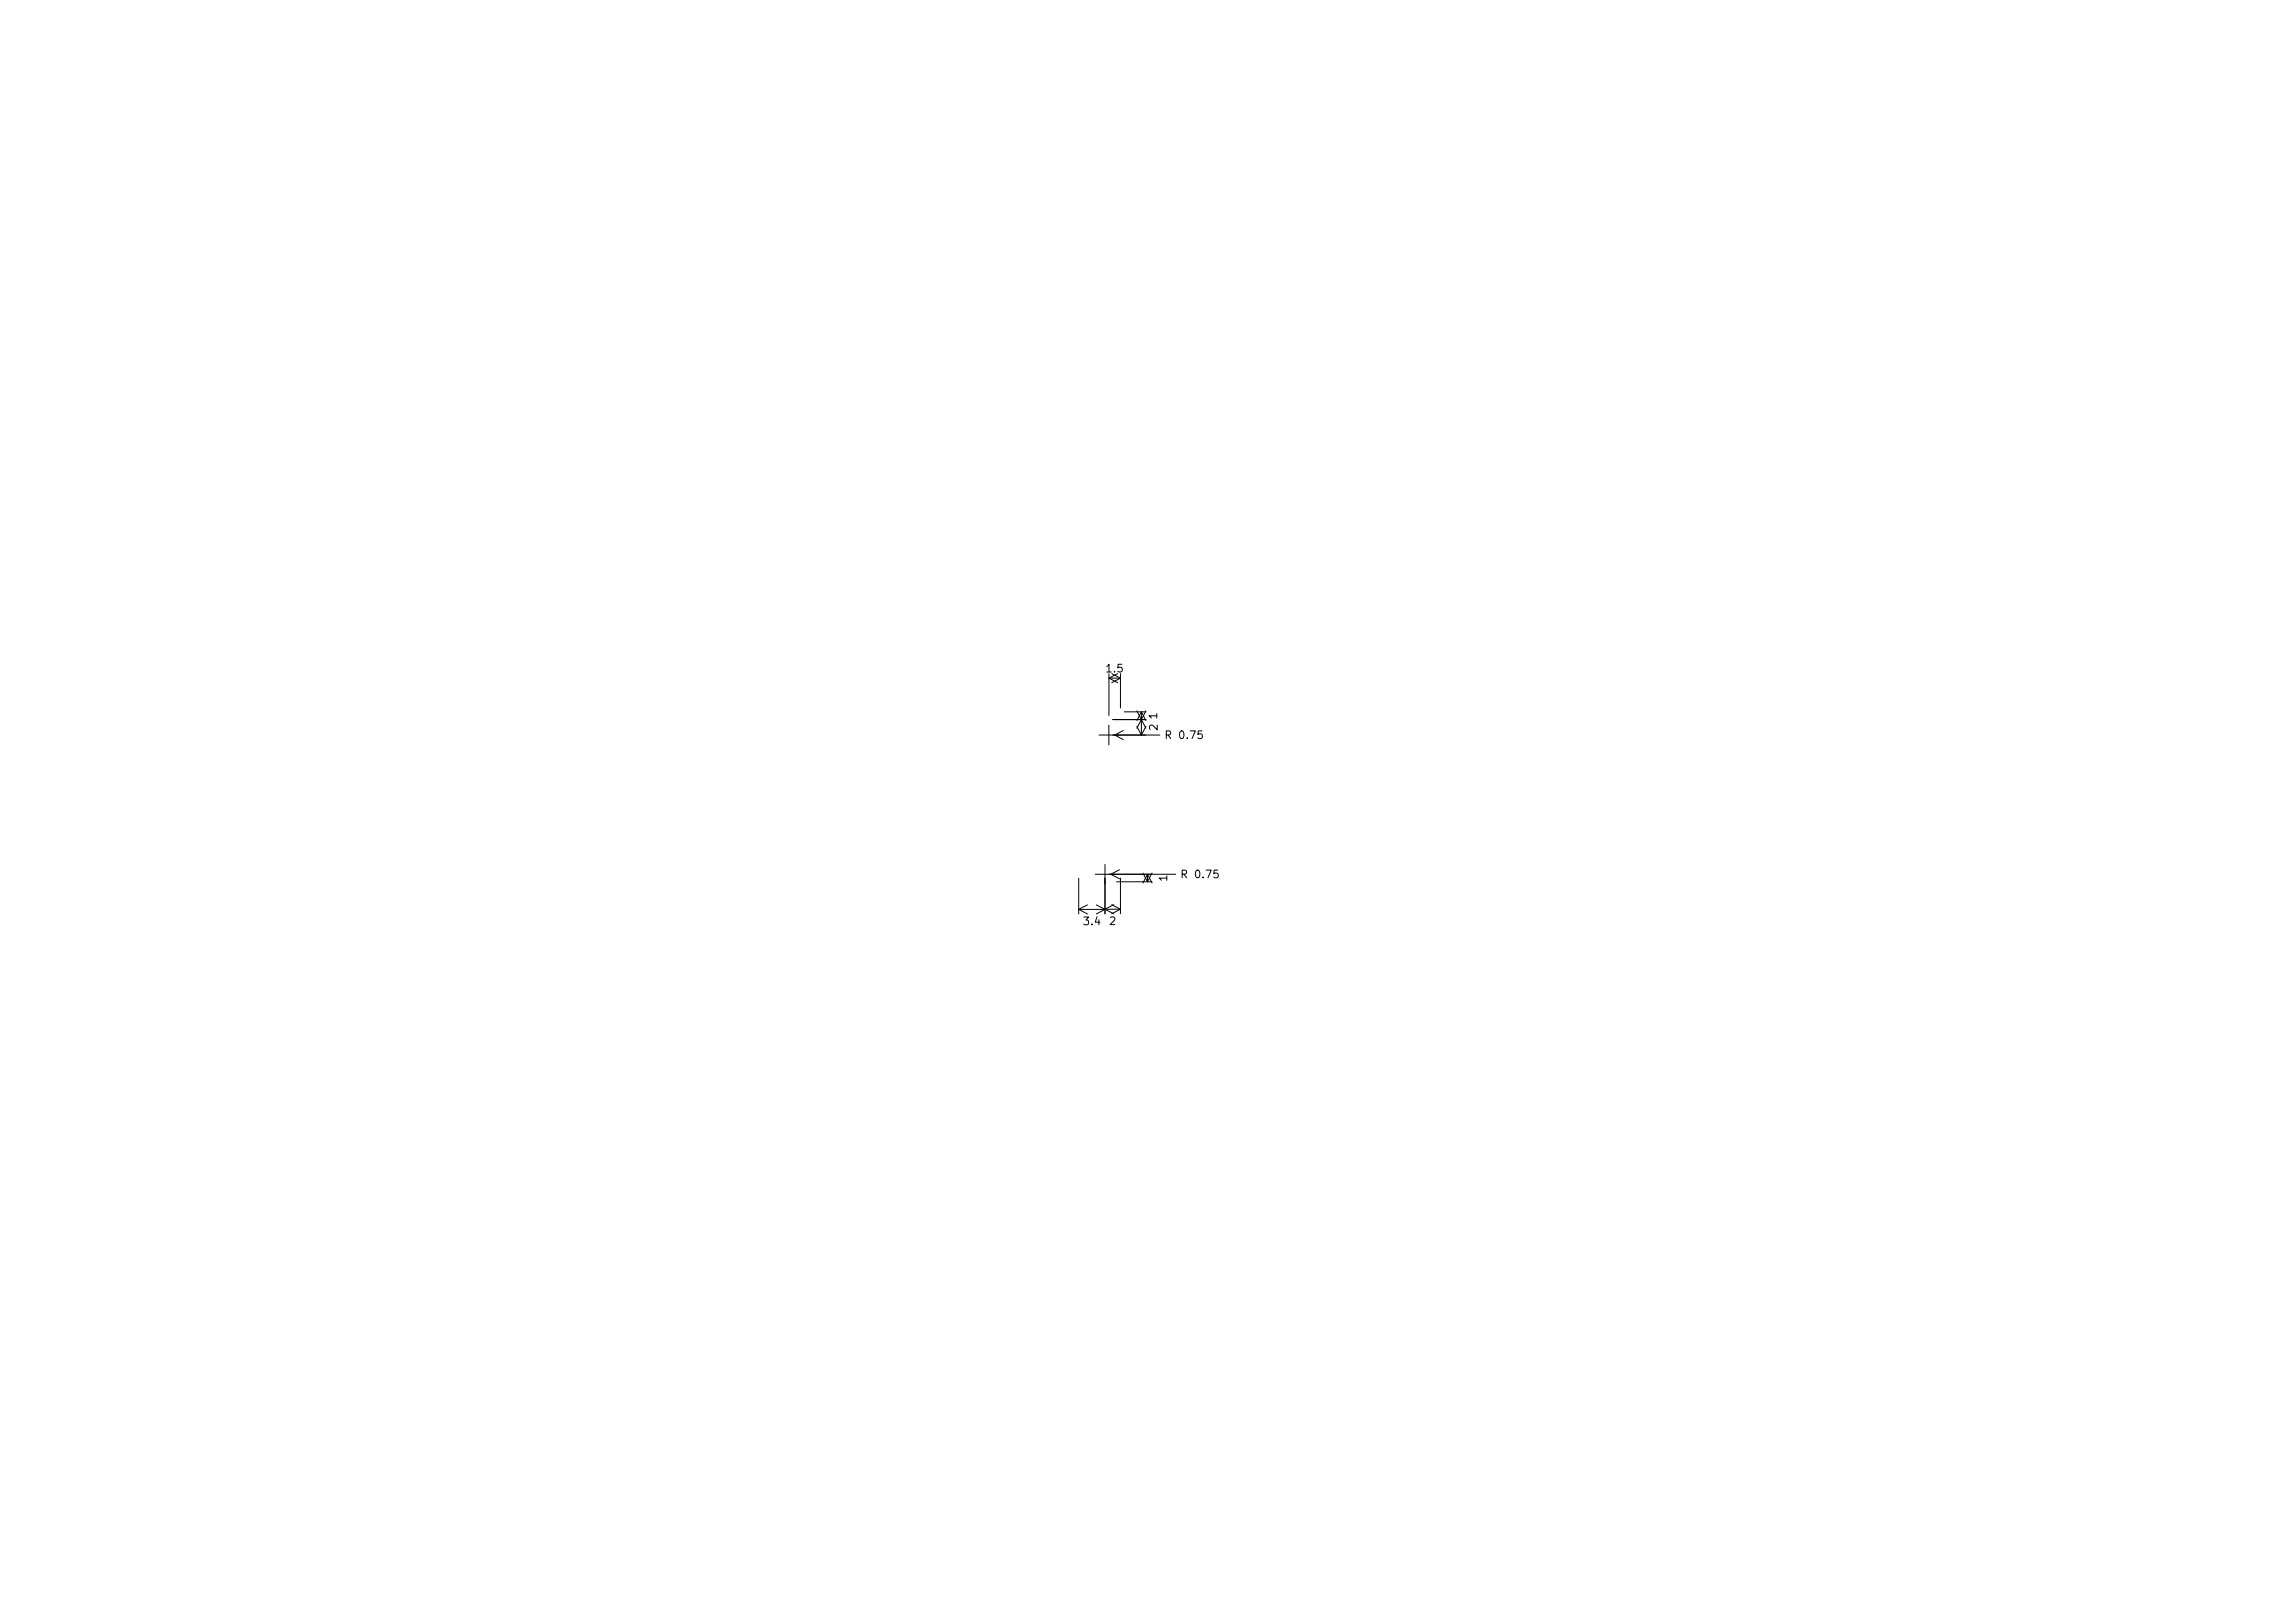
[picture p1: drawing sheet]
<svg xmlns="http://www.w3.org/2000/svg" width="297mm" height="210mm" viewBox="0 0 297 210" stroke-linecap="round" stroke-linejoin="round" font-family="sans-serif">
<defs><g id="words">
<g font-size="1">
<text x="142.9" y="87.3">1.5</text>
<text x="150" y="93.2" transform="rotate(-90 150 93.2)">1</text>
<text x="150.1" y="94.7" transform="rotate(-90 150.1 94.7)">2</text>
<text x="150.6" y="95.9">R 0.75</text>
<text x="152.7" y="113.9">R 0.75</text>
<text x="140" y="120">3.4</text>
<text x="143.4" y="119.9">2</text>
<text x="151.3" y="114.2" transform="rotate(-90 151.3 114.2)">1</text>
</g>
</g></defs>
<g fill="none" stroke="#000" stroke-width=".13">
<path d="M142.2 95.1h7.9M143.5 93.8v2.6M143.5 87.2v5.4M143.5 87.8h1.5M143.5 87.8l1.1 .5M143.9 87.2l1.1 .6M144 93.1h4.3M144.6 87.2l-1.1 .6M145 87.2v4.4M145 87.8l-1.1 .5M145.4 94.5l-1.2 .6 1.2 .6M145.5 92.1h2.8"/>
<path d="M147.1 92l1.2 2.2M147.1 94l.6 1.1M147.7 92.1v3M147.7 92.1l.6 1.1M147.7 92.1l-.6 1.1M148.3 92l-1.2 2.2M148.3 94l-.6 1.1M139.6 113.6v4.7M139.6 117.7h3.4M139.6 117.7l1.1 .6M140.7 117.1l-1.1 .6M141.7 113.1h10.5"/>
<path d="M141.9 117.1l1.1 .6M143 111.9v6.4M143 117.6h2M143 117.6l1.1 .6M143 117.7l-1.1 .6M143.9 117.1l1.1 .5M144.1 117.1l-1.1 .5M144.5 114.1h4.6M144.9 112.5l-1.2 .6 1.2 .6M145 113.6v4.6M145 117.6l-1.1 .6M147.9 113l.6 1.1"/>
<path d="M148.5 113.1v1M148.5 113.1l.6 1.2M148.5 113.1l-.6 1.2M149.1 113l-.6 1.1"/>
</g>
<use href="#words"/>
</svg>
